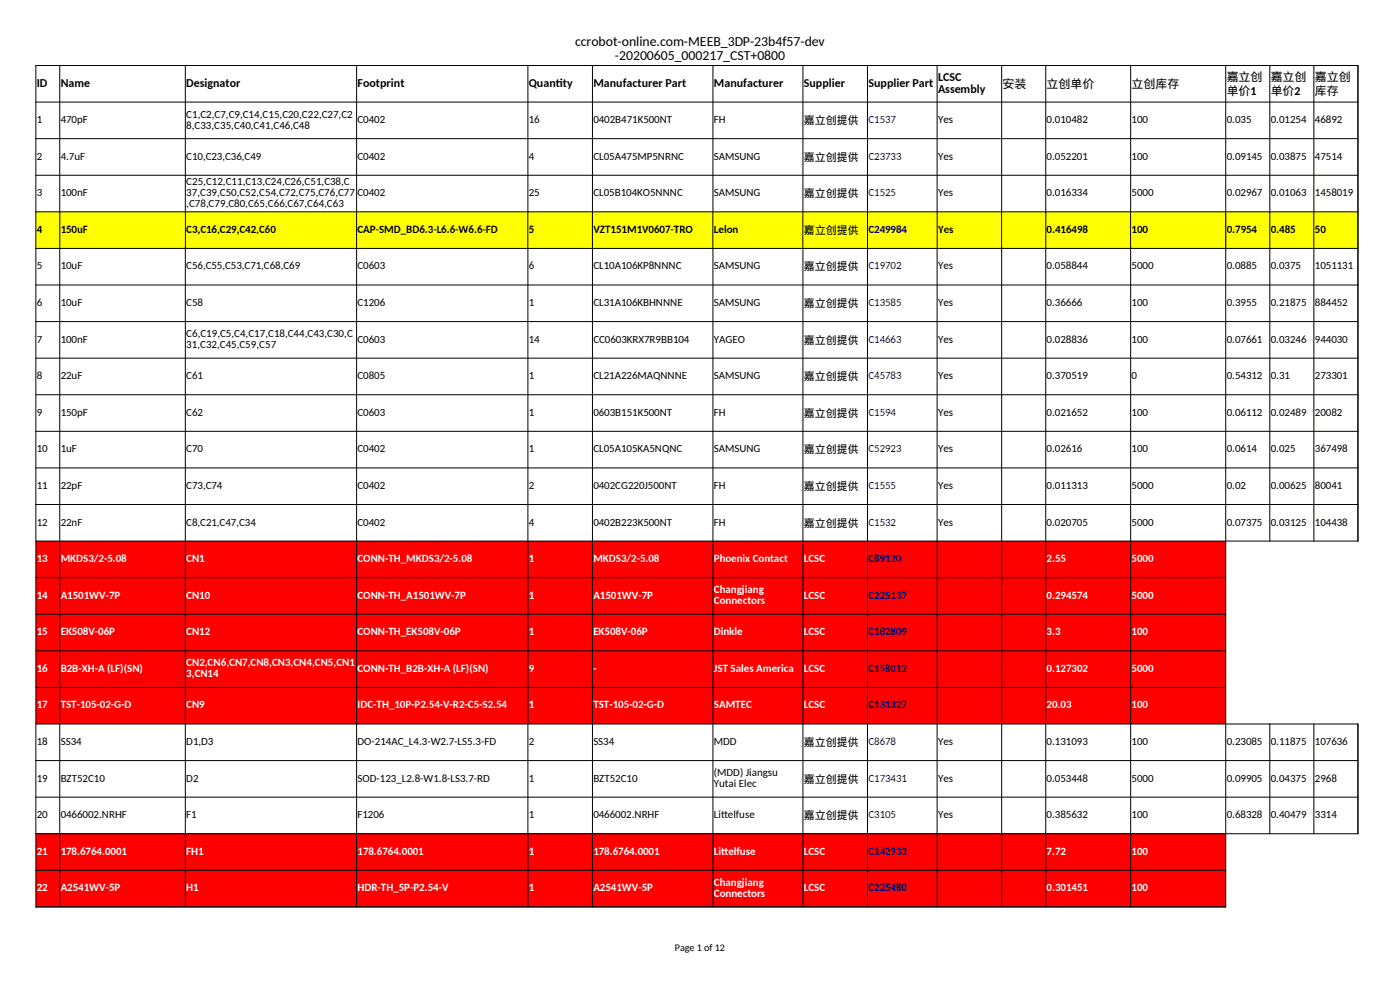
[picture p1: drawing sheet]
<svg xmlns="http://www.w3.org/2000/svg" width="297mm" height="210mm" viewBox="0 0 297 210" stroke-linecap="round" stroke-linejoin="round" font-family="sans-serif">
<defs><g id="words">
<g font-size="2.9">
<text x="122" y="9.8">ccrobot-online.com-MEEB_3DP-23b4f57-dev</text>
<text x="130.5" y="12.7">-20200605_000217_CST+0800</text>
</g>
<g font-size="2.5">
<text x="199" y="17.1">LCSC</text>
<text x="260.2" y="17.1">嘉立创</text>
<text x="269.6" y="17.1">嘉立创</text>
<text x="278.9" y="17.2">嘉立创</text>
<text x="7.8" y="18.4">ID</text>
<text x="12.9" y="18.4">Name</text>
<text x="39.5" y="18.4">Designator</text>
<text x="75.8" y="18.4">Footprint</text>
<text x="112.2" y="18.4">Quant</text>
<text x="117.9" y="18.4">ity</text>
<text x="125.9" y="18.4">Manufacturer Part</text>
<text x="151.4" y="18.4">Manufacturer</text>
<text x="170.5" y="18.4">Supplier</text>
<text x="184.2" y="18.4">Supplier Part</text>
<text x="199" y="19.7">Assembly</text>
<text x="212.7" y="18.7">安装</text>
<text x="222" y="18.7">立创单价</text>
<text x="240.1" y="18.7">立创库存</text>
<text x="260.2" y="20.1">单价1</text>
<text x="269.6" y="20.1">单价2</text>
<text x="278.9" y="20.1">库存</text>
</g>
<g font-size="2.3">
<text x="7.8" y="26.1">1</text>
<text x="12.9" y="26.1">470pF</text>
<text x="39.5" y="24.9">C1,C2,C7,C9,C14,C15,C20,C22,C27,C2</text>
<text x="39.5" y="27.3">8,C33,C35,C40,C41,C46,C48</text>
<text x="75.8" y="26.1">C0402</text>
<text x="112.2" y="26.1">16</text>
<text x="125.9" y="26.1">0402B471K500NT</text>
<text x="151.4" y="26.1">FH</text>
<text x="170.5" y="26.3">嘉立创提供</text>
<text x="199" y="26.1">Yes</text>
<text x="222" y="26.1">0.010482</text>
<text x="240.1" y="26.1">100</text>
<text x="260.2" y="26.1">0.035</text>
<text x="269.6" y="26.1">0.01254</text>
<text x="278.9" y="26.1">46892</text>
<text x="7.8" y="33.9">2</text>
<text x="12.9" y="33.9">4.7uF</text>
<text x="39.5" y="33.9">C10,C23,C36,C49</text>
<text x="75.8" y="33.9">C0402</text>
<text x="112.2" y="33.9">4</text>
<text x="125.9" y="33.9">CL05A475MP5NRNC</text>
<text x="151.4" y="33.9">SAMSUNG</text>
<text x="170.5" y="34.1">嘉立创提供</text>
<text x="199" y="33.9">Yes</text>
<text x="222" y="33.9">0.052201</text>
<text x="240.1" y="33.9">100</text>
<text x="260.2" y="33.9">0.09145</text>
<text x="269.6" y="33.9">0.03875</text>
<text x="278.9" y="33.9">47514</text>
<text x="7.8" y="41.6">3</text>
<text x="12.9" y="41.6">100nF</text>
<text x="39.5" y="39.3">C25,C12,C11,C13,C24,C26,C51,C38,C</text>
<text x="39.5" y="41.6">37,C39,C50,C52,C54,C72,C75,C76,C77</text>
<text x="75.8" y="41.6">C0402</text>
<text x="112.2" y="41.6">25</text>
<text x="125.9" y="41.6">CL05B104KO5NNNC</text>
<text x="151.4" y="41.6">SAMSUNG</text>
<text x="170.5" y="41.8">嘉立创提供</text>
<text x="199" y="41.6">Yes</text>
<text x="222" y="41.6">0.016334</text>
<text x="240.1" y="41.6">5000</text>
<text x="260.2" y="41.6">0.02967</text>
<text x="269.6" y="41.6">0.01063</text>
<text x="278.9" y="41.6">1458019</text>
<text x="39.5" y="44">,C78,C79,C80,C65,C66,C67,C64,C63</text>
<text x="7.8" y="49.4">4</text>
<text x="12.9" y="49.4">150uF</text>
<text x="39.5" y="49.4">C3,C16,C29,C42,C60</text>
<text x="75.8" y="49.4">CAP-SMD_BD6.3-L6.6-W6.6-FD</text>
<text x="112.2" y="49.4">5</text>
<text x="125.9" y="49.4">VZT151M1V0607-TRO</text>
<text x="151.4" y="49.4">Lelon</text>
<text x="170.5" y="49.6">嘉立创提供</text>
<text x="199" y="49.4">Yes</text>
<text x="222" y="49.4">0.416498</text>
<text x="240.1" y="49.4">100</text>
<text x="260.2" y="49.4">0.7954</text>
<text x="269.6" y="49.4">0.485</text>
<text x="278.9" y="49.4">50</text>
<text x="7.8" y="57.2">5</text>
<text x="12.9" y="57.2">10uF</text>
<text x="39.5" y="57.2">C56,C55,C53,C71,C68,C69</text>
<text x="75.8" y="57.2">C0603</text>
<text x="112.2" y="57.2">6</text>
<text x="125.9" y="57.2">CL10A106KP8NNNC</text>
<text x="151.4" y="57.2">SAMSUNG</text>
<text x="170.5" y="57.4">嘉立创提供</text>
<text x="199" y="57.2">Yes</text>
<text x="222" y="57.2">0.058844</text>
<text x="240.1" y="57.2">5000</text>
<text x="260.2" y="57.2">0.0885</text>
<text x="269.6" y="57.2">0.0375</text>
<text x="278.9" y="57.2">1051131</text>
<text x="7.8" y="64.9">6</text>
<text x="12.9" y="64.9">10uF</text>
<text x="39.5" y="64.9">C58</text>
<text x="75.8" y="64.9">C1206</text>
<text x="112.2" y="64.9">1</text>
<text x="125.9" y="64.9">CL31A106KBHNNNE</text>
<text x="151.4" y="64.9">SAMSUNG</text>
<text x="170.5" y="65.1">嘉立创提供</text>
<text x="199" y="64.9">Yes</text>
<text x="222" y="64.9">0.36666</text>
<text x="240.1" y="64.9">100</text>
<text x="260.2" y="64.9">0.3955</text>
<text x="269.6" y="64.9">0.21875</text>
<text x="278.9" y="64.9">884452</text>
<text x="39.5" y="71.5">C6,C19,C5,C4,C17,C18,C44,C43,C30,C</text>
<text x="7.8" y="72.7">7</text>
<text x="12.9" y="72.7">100nF</text>
<text x="39.5" y="73.8">31,C32,C45,C59,C57</text>
<text x="75.8" y="72.7">C0603</text>
<text x="112.2" y="72.7">14</text>
<text x="125.9" y="72.7">CC0603KRX7R9BB104</text>
<text x="151.4" y="72.7">YAGEO</text>
<text x="170.5" y="72.9">嘉立创提供</text>
<text x="199" y="72.7">Yes</text>
<text x="222" y="72.7">0.028836</text>
<text x="240.1" y="72.7">100</text>
<text x="260.2" y="72.7">0.07661</text>
<text x="269.6" y="72.7">0.03246</text>
<text x="278.9" y="72.7">944030</text>
<text x="7.8" y="80.4">8</text>
<text x="12.9" y="80.4">22uF</text>
<text x="39.5" y="80.4">C61</text>
<text x="75.8" y="80.4">C0805</text>
<text x="112.2" y="80.4">1</text>
<text x="125.9" y="80.4">CL21A226MAQNNNE</text>
<text x="151.4" y="80.4">SAMSUNG</text>
<text x="170.5" y="80.6">嘉立创提供</text>
<text x="199" y="80.4">Yes</text>
<text x="222" y="80.4">0.370519</text>
<text x="240.1" y="80.4">0</text>
<text x="260.2" y="80.4">0.54312</text>
<text x="269.6" y="80.4">0.31</text>
<text x="278.9" y="80.4">273301</text>
<text x="7.8" y="88.2">9</text>
<text x="12.9" y="88.2">150pF</text>
<text x="39.5" y="88.2">C62</text>
<text x="75.8" y="88.2">C0603</text>
<text x="112.2" y="88.2">1</text>
<text x="125.9" y="88.2">0603B151K500NT</text>
<text x="151.4" y="88.2">FH</text>
<text x="170.5" y="88.4">嘉立创提供</text>
<text x="199" y="88.2">Yes</text>
<text x="222" y="88.2">0.021652</text>
<text x="240.1" y="88.2">100</text>
<text x="260.2" y="88.2">0.06112</text>
<text x="269.6" y="88.2">0.02489</text>
<text x="278.9" y="88.2">20082</text>
<text x="7.8" y="96">10</text>
<text x="12.9" y="96">1uF</text>
<text x="39.5" y="96">C70</text>
<text x="75.8" y="96">C0402</text>
<text x="112.2" y="96">1</text>
<text x="125.9" y="96">CL05A105KA5NQNC</text>
<text x="151.4" y="96">SAMSUNG</text>
<text x="199" y="96">Yes</text>
<text x="222" y="96">0.02616</text>
<text x="240.1" y="96">100</text>
<text x="260.2" y="96">0.0614</text>
<text x="269.6" y="96">0.025</text>
<text x="278.9" y="96">367498</text>
<text x="170.5" y="96.2">嘉立创提供</text>
<text x="7.8" y="103.7">11</text>
<text x="12.9" y="103.7">22pF</text>
<text x="39.5" y="103.7">C73,C74</text>
<text x="75.8" y="103.7">C0402</text>
<text x="112.2" y="103.7">2</text>
<text x="125.9" y="103.7">0402CG220J500NT</text>
<text x="151.4" y="103.7">FH</text>
<text x="170.5" y="103.9">嘉立创提供</text>
<text x="199" y="103.7">Yes</text>
<text x="222" y="103.7">0.011313</text>
<text x="240.1" y="103.7">5000</text>
<text x="260.2" y="103.7">0.02</text>
<text x="269.6" y="103.7">0.00625</text>
<text x="278.9" y="103.7">80041</text>
<text x="7.8" y="111.5">12</text>
<text x="12.9" y="111.5">22nF</text>
<text x="39.5" y="111.5">C8,C21,C47,C34</text>
<text x="75.8" y="111.5">C0402</text>
<text x="112.2" y="111.5">4</text>
<text x="125.9" y="111.5">0402B223K500NT</text>
<text x="151.4" y="111.5">FH</text>
<text x="170.5" y="111.7">嘉立创提供</text>
<text x="199" y="111.5">Yes</text>
<text x="222" y="111.5">0.020705</text>
<text x="240.1" y="111.5">5000</text>
<text x="260.2" y="111.5">0.07375</text>
<text x="269.6" y="111.5">0.03125</text>
<text x="278.9" y="111.5">104438</text>
<text x="7.8" y="158">18</text>
<text x="12.9" y="158">SS34</text>
<text x="39.5" y="158">D1,D3</text>
<text x="75.8" y="158">DO-214AC_L4.3-W2.7-LS5.3-FD</text>
<text x="112.2" y="158">2</text>
<text x="125.9" y="158">SS34</text>
<text x="151.4" y="158">MDD</text>
<text x="170.5" y="158.3">嘉立创提供</text>
<text x="199" y="158">Yes</text>
<text x="222" y="158">0.131093</text>
<text x="240.1" y="158">100</text>
<text x="260.2" y="158">0.23085</text>
<text x="269.6" y="158">0.11875</text>
<text x="278.9" y="158">107636</text>
<text x="7.8" y="165.8">19</text>
<text x="12.9" y="165.8">BZT52C10</text>
<text x="39.5" y="165.8">D2</text>
<text x="75.8" y="165.8">SOD-123_L2.8-W1.8-LS3.7-RD</text>
<text x="112.2" y="165.8">1</text>
<text x="125.9" y="165.8">BZT52C10</text>
<text x="151.4" y="164.6">(MDD) Jiangsu</text>
<text x="151.4" y="167">Yutai Elec</text>
<text x="170.5" y="166">嘉立创提供</text>
<text x="199" y="165.8">Yes</text>
<text x="222" y="165.8">0.053448</text>
<text x="240.1" y="165.8">5000</text>
<text x="260.2" y="165.8">0.09905</text>
<text x="269.6" y="165.8">0.04375</text>
<text x="278.9" y="165.8">2968</text>
<text x="7.8" y="173.6">20</text>
<text x="12.9" y="173.6">0466002.NRHF</text>
<text x="39.5" y="173.6">F1</text>
<text x="75.8" y="173.6">F1206</text>
<text x="112.2" y="173.6">1</text>
<text x="125.9" y="173.6">0466002.NRHF</text>
<text x="151.4" y="173.6">Lit</text>
<text x="153" y="173.6">telfuse</text>
<text x="170.5" y="173.8">嘉立创提供</text>
<text x="199" y="173.6">Yes</text>
<text x="222" y="173.6">0.385632</text>
<text x="240.1" y="173.6">100</text>
<text x="260.2" y="173.6">0.68328</text>
<text x="269.6" y="173.6">0.40479</text>
<text x="278.9" y="173.6">3314</text>
</g>
<g font-size="2.3" fill="#000080">
<text x="184.2" y="26.1">C1537</text>
<text x="184.2" y="33.9">C23733</text>
<text x="184.2" y="41.6">C1525</text>
<text x="184.2" y="49.4">C249984</text>
<text x="184.2" y="57.2">C19702</text>
<text x="184.2" y="64.9">C13585</text>
<text x="184.2" y="72.7">C14663</text>
<text x="184.2" y="80.4">C45783</text>
<text x="184.2" y="88.2">C1594</text>
<text x="184.2" y="96">C52923</text>
<text x="184.2" y="103.7">C1555</text>
<text x="184.2" y="111.5">C1532</text>
<text x="184.2" y="119.2">C89120</text>
<text x="184.2" y="127">C225137</text>
<text x="184.2" y="134.8">C182809</text>
<text x="184.2" y="142.5">C158012</text>
<text x="184.2" y="150.3">C131327</text>
<text x="184.2" y="158">C8678</text>
<text x="184.2" y="165.8">C173431</text>
<text x="184.2" y="173.6">C3105</text>
<text x="184.2" y="181.3">C142933</text>
<text x="184.2" y="189.1">C225480</text>
</g>
<g font-size="2.3" fill="#fff">
<text x="7.8" y="119.2">13</text>
<text x="12.9" y="119.2">MKDS3/2-5.08</text>
<text x="39.5" y="119.2">CN1</text>
<text x="75.8" y="119.2">CONN-TH_MKDS3/2-5.08</text>
<text x="112.2" y="119.2">1</text>
<text x="125.9" y="119.2">MKDS3/2-5.08</text>
<text x="151.4" y="119.2">Phoenix Contact</text>
<text x="170.5" y="119.2">LCSC</text>
<text x="222" y="119.2">2.55</text>
<text x="240.1" y="119.2">5000</text>
<text x="151.4" y="125.8">Changjiang</text>
<text x="7.8" y="127">14</text>
<text x="12.9" y="127">A1501WV-7P</text>
<text x="39.5" y="127">CN10</text>
<text x="75.8" y="127">CONN-TH_A1501WV-7P</text>
<text x="112.2" y="127">1</text>
<text x="125.9" y="127">A1501WV-7P</text>
<text x="151.4" y="128.2">Connectors</text>
<text x="170.5" y="127">LCSC</text>
<text x="222" y="127">0.294574</text>
<text x="240.1" y="127">5000</text>
<text x="7.8" y="134.8">15</text>
<text x="12.9" y="134.8">EK508V-06P</text>
<text x="39.5" y="134.8">CN12</text>
<text x="75.8" y="134.8">CONN-TH_EK508V-06P</text>
<text x="112.2" y="134.8">1</text>
<text x="125.9" y="134.8">EK508V-06P</text>
<text x="151.4" y="134.8">Dinkle</text>
<text x="170.5" y="134.8">LCSC</text>
<text x="222" y="134.8">3.3</text>
<text x="240.1" y="134.8">100</text>
<text x="7.8" y="142.5">16</text>
<text x="12.9" y="142.5">B2B-XH-A (LF)(SN)</text>
<text x="39.5" y="141.4">CN2,CN6,CN7,CN8,CN3,CN4,CN5,CN1</text>
<text x="39.5" y="143.7">3,CN14</text>
<text x="75.8" y="142.5">CONN-TH_B2B-XH-A (LF)(SN)</text>
<text x="112.2" y="142.5">9</text>
<text x="125.9" y="142.5">-</text>
<text x="151.4" y="142.5">JST Sales America</text>
<text x="170.5" y="142.5">LCSC</text>
<text x="222" y="142.5">0.127302</text>
<text x="240.1" y="142.5">5000</text>
<text x="7.8" y="150.3">17</text>
<text x="12.9" y="150.3">TST-105-02-G-D</text>
<text x="39.5" y="150.3">CN9</text>
<text x="75.8" y="150.3">IDC-TH_10P-P2.54-V-R2-C5-S2.54</text>
<text x="112.2" y="150.3">1</text>
<text x="125.9" y="150.3">TST-105-02-G-D</text>
<text x="151.4" y="150.3">SAMTEC</text>
<text x="170.5" y="150.3">LCSC</text>
<text x="222" y="150.3">20.03</text>
<text x="240.1" y="150.3">100</text>
<text x="7.8" y="181.3">21</text>
<text x="12.9" y="181.3">178.6764.0001</text>
<text x="39.5" y="181.3">FH1</text>
<text x="75.8" y="181.3">178.6764.0001</text>
<text x="112.2" y="181.3">1</text>
<text x="125.9" y="181.3">178.6764.0001</text>
<text x="151.4" y="181.3">Lit</text>
<text x="153" y="181.3">telfuse</text>
<text x="170.5" y="181.3">LCSC</text>
<text x="222" y="181.3">7.72</text>
<text x="240.1" y="181.3">100</text>
<text x="7.8" y="189.1">22</text>
<text x="12.9" y="189.1">A2541WV-5P</text>
<text x="39.5" y="189.1">H1</text>
<text x="75.8" y="189.1">HDR-TH_5P-P2.54-V</text>
<text x="112.2" y="189.1">1</text>
<text x="125.9" y="189.1">A2541WV-5P</text>
<text x="151.4" y="187.9">Changjiang</text>
<text x="151.4" y="190.3">Connectors</text>
<text x="170.5" y="189.1">LCSC</text>
<text x="222" y="189.1">0.301451</text>
<text x="240.1" y="189.1">100</text>
</g>
<text font-size="2.2" x="143.2" y="201.8">Page 1 of 12</text>
</g></defs>
<path d="M7.6 44.9h280.5v7.8h-280.5z" fill-rule="evenodd" fill="#ff0"/>
<g fill="#f00">
<path d="M7.6 114.8h252.4v38.8h-252.4z" fill-rule="evenodd"/>
<path d="M7.6 176.8h252.4v15.6h-252.4z" fill-rule="evenodd"/>
</g>
<g fill="none" stroke="#000" stroke-width=".21">
<path d="M7.5 13.9h280.7M7.6 13.8v178.7M12.7 13.8v178.7M39.3 13.8v178.7M75.7 13.8v178.7M112 13.8v178.7M125.7 13.8v178.7M151.2 13.8v178.7M170.3 13.8v178.7M184 13.8v178.7M198.8 13.8v178.7M212.5 13.8v178.7"/>
<path d="M221.8 13.8v178.7M239.9 13.8v178.7M260 13.8v178.7M269.4 13.8v101.1M278.7 13.8v101.1M288.1 13.8v101.1M7.5 21.7h280.7M7.5 29.4h280.7M7.5 37.2h280.7M7.5 44.9h280.7M7.5 52.7h280.7M7.5 60.5h280.7"/>
<path d="M7.5 68.2h280.7M7.5 76h280.7M7.5 83.7h280.7M7.5 91.5h280.7M7.5 99.3h280.7M7.5 107h280.7M7.5 114.8h280.7M7.5 122.5h252.6M7.5 130.3h252.6M7.5 138.1h252.6M7.5 145.8h252.6M7.5 153.6h280.7"/>
<path d="M269.4 153.5v23.4M278.7 153.5v23.4M288.1 153.5v23.4M7.5 161.3h280.7M7.5 169.1h280.7M7.5 176.9h280.7M7.5 184.6h252.6M7.5 192.4h252.6"/>
</g>
<use href="#words"/>
</svg>
